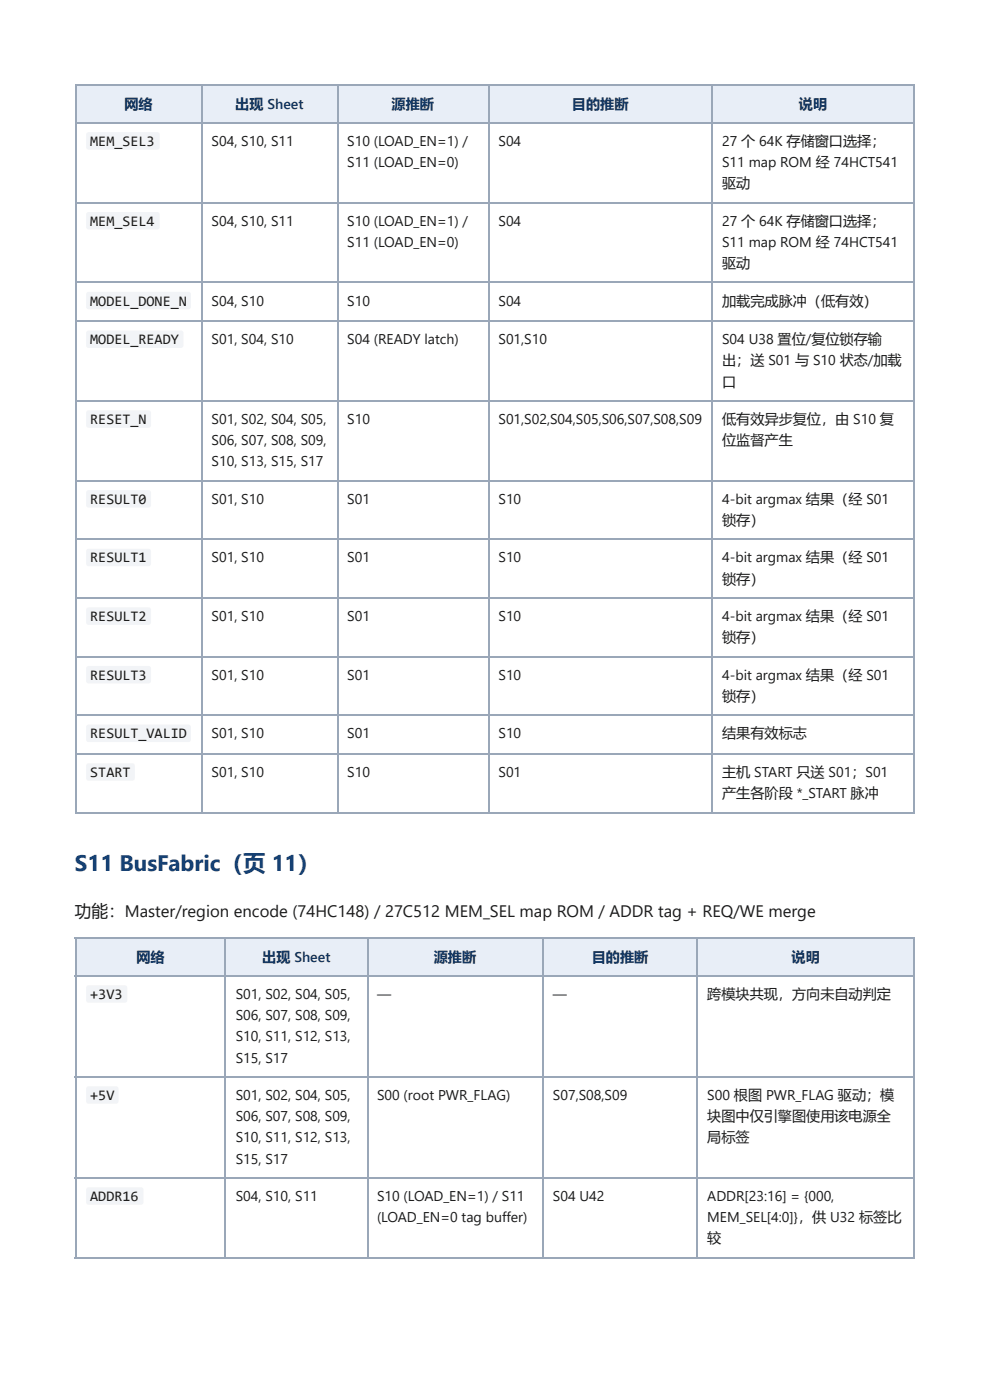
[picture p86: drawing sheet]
<svg xmlns="http://www.w3.org/2000/svg" width="210mm" height="297mm" viewBox="0 0 210 297" stroke-linecap="round" stroke-linejoin="round" font-family="sans-serif">
<defs><g id="words">
<text font-size="4.8" fill="#123f73" x="15.9" y="184.7">S11 BusFabric（页 11）</text>
<text font-size="3.5" fill="#1a1a1a" x="15.9" y="194.5">功能：Master/region encode (74HC148) / 27C512 MEM_SEL map ROM / ADDR tag + REQ/WE merge</text>
<g font-size="3.1" fill="#1a1a1a">
<text x="19.1" y="31">MEM_SEL3</text>
<text x="19.1" y="47.9">MEM_SEL4</text>
<text x="19.1" y="64.8">MODEL_DONE_N</text>
<text x="19.1" y="73">MODEL_READY</text>
<text x="19.1" y="90">RESET_N</text>
<text x="19.1" y="106.9">RESULT0</text>
<text x="19.1" y="119.3">RESULT1</text>
<text x="19.1" y="131.8">RESULT2</text>
<text x="19.1" y="144.2">RESULT3</text>
<text x="19.1" y="156.6">RESULT_VALID</text>
<text x="19.1" y="164.8">START</text>
<text x="19.1" y="211.9">+3V3</text>
<text x="19.1" y="233.4">+5V</text>
<text x="19.1" y="254.8">ADDR16</text>
</g>
<g font-size="3" fill="#0b2e59">
<text x="26.4" y="23">网络</text>
<text x="49.9" y="23">出现 Sheet</text>
<text x="83" y="23">源推断</text>
<text x="121.3" y="23">目的推断</text>
<text x="169.4" y="23">说明</text>
<text x="28.9" y="204">网络</text>
<text x="55.6" y="204">出现 Sheet</text>
<text x="92" y="204">源推断</text>
<text x="125.5" y="204">目的推断</text>
<text x="167.8" y="204">说明</text>
</g>
<g font-size="3" fill="#1a1a1a">
<text x="44.9" y="31">S04, S10, S11</text>
<text x="73.6" y="31">S10 (LOAD_EN=1) /</text>
<text x="73.6" y="35.5">S11 (LOAD_EN=0)</text>
<text x="105.7" y="31">S04</text>
<text x="153.1" y="31">27 个 64K 存储窗口选择；</text>
<text x="153.1" y="35.5">S11 map ROM 经 74HCT541</text>
<text x="153.1" y="40">驱动</text>
<text x="44.9" y="47.9">S04, S10, S11</text>
<text x="73.6" y="47.9">S10 (LOAD_EN=1) /</text>
<text x="105.7" y="47.9">S04</text>
<text x="153.1" y="47.9">27 个 64K 存储窗口选择；</text>
<text x="73.6" y="52.4">S11 (LOAD_EN=0)</text>
<text x="153.1" y="52.4">S11 map ROM 经 74HCT541</text>
<text x="153.1" y="56.9">驱动</text>
<text x="44.9" y="64.8">S04, S10</text>
<text x="73.6" y="64.8">S10</text>
<text x="105.7" y="64.8">S04</text>
<text x="153.1" y="64.8">加载完成脉冲（低有效）</text>
<text x="44.9" y="73">S01, S04, S10</text>
<text x="73.6" y="73">S04 (READY latch)</text>
<text x="105.7" y="73">S01,S10</text>
<text x="153.1" y="73">S04 U38 置位/复位锁存输</text>
<text x="153.1" y="77.5">出；送 S01 与 S10 状态/加载</text>
<text x="153.1" y="82">口</text>
<text x="44.9" y="90">S01, S02, S04, S05,</text>
<text x="73.6" y="90">S10</text>
<text x="105.7" y="90">S01,S02,S04,S05,S06,S07,S08,S09</text>
<text x="153.1" y="90">低有效异步复位，由 S10 复</text>
<text x="44.9" y="94.5">S06, S07, S08, S09,</text>
<text x="153.1" y="94.5">位监督产生</text>
<text x="44.9" y="99">S10, S13, S15, S17</text>
<text x="44.9" y="106.9">S01, S10</text>
<text x="73.6" y="106.9">S01</text>
<text x="105.7" y="106.9">S10</text>
<text x="153.1" y="106.9">4-bit argmax 结果（经 S01</text>
<text x="153.1" y="111.4">锁存）</text>
<text x="44.9" y="119.3">S01, S10</text>
<text x="73.6" y="119.3">S01</text>
<text x="105.7" y="119.3">S10</text>
<text x="153.1" y="119.3">4-bit argmax 结果（经 S01</text>
<text x="153.1" y="123.8">锁存）</text>
<text x="44.9" y="131.8">S01, S10</text>
<text x="73.6" y="131.8">S01</text>
<text x="105.7" y="131.8">S10</text>
<text x="153.1" y="131.8">4-bit argmax 结果（经 S01</text>
<text x="153.1" y="136.3">锁存）</text>
<text x="44.9" y="144.2">S01, S10</text>
<text x="73.6" y="144.2">S01</text>
<text x="105.7" y="144.2">S10</text>
<text x="153.1" y="144.2">4-bit argmax 结果（经 S01</text>
<text x="153.1" y="148.7">锁存）</text>
<text x="44.9" y="156.6">S01, S10</text>
<text x="73.6" y="156.6">S01</text>
<text x="105.7" y="156.6">S10</text>
<text x="153.1" y="156.6">结果有效标志</text>
<text x="44.9" y="164.8">S01, S10</text>
<text x="73.6" y="164.8">S10</text>
<text x="105.7" y="164.8">S01</text>
<text x="153.1" y="164.8">主机 START 只送 S01；S01</text>
<text x="153.1" y="169.3">产生各阶段 *_START 脉冲</text>
<text x="50" y="211.9">S01, S02, S04, S05,</text>
<text x="79.9" y="211.9">—</text>
<text x="117.2" y="211.9">—</text>
<text x="149.9" y="211.9">跨模块共现，方向未自动判定</text>
<text x="50" y="216.4">S06, S07, S08, S09,</text>
<text x="50" y="220.9">S10, S11, S12, S13,</text>
<text x="50" y="225.4">S15, S17</text>
<text x="50" y="233.4">S01, S02, S04, S05,</text>
<text x="79.9" y="233.4">S00 (root PWR_FLAG)</text>
<text x="117.2" y="233.4">S07,S08,S09</text>
<text x="149.9" y="233.4">S00 根图 PWR_FLAG 驱动；模</text>
<text x="50" y="237.9">S06, S07, S08, S09,</text>
<text x="149.9" y="237.9">块图中仅引擎图使用该电源全</text>
<text x="50" y="242.4">S10, S11, S12, S13,</text>
<text x="149.9" y="242.4">局标签</text>
<text x="50" y="246.9">S15, S17</text>
<text x="50" y="254.8">S04, S10, S11</text>
<text x="79.9" y="254.8">S10 (LOAD_EN=1) / S11</text>
<text x="117.2" y="254.8">S04 U42</text>
<text x="149.9" y="254.8">ADDR[23:16] = {000,</text>
<text x="79.9" y="259.3">(LOAD_EN=0 tag buffer)</text>
<text x="149.9" y="259.3">MEM_SEL[4:0]}，供 U32 标签比</text>
<text x="149.9" y="263.8">较</text>
</g>
</g></defs>
<g fill="#e8eef7">
<path d="M16.1 18.3h26.8v7.9h-26.8z"/>
<path d="M42.9 18.3h28.5v7.9h-28.5z"/>
<path d="M71.4 18.3h32.1v7.9h-32.1z"/>
<path d="M103.5 18.3h47.6v7.9h-47.6z"/>
<path d="M151.1 18.3h42.8v7.9h-42.8z"/>
</g>
<g fill="none" stroke="#9aa7b8" stroke-width=".26">
<path d="M15.9 18.1h178M16 18v154.5M42.7 18v154.5M71.6 18v154.5M103.6 18v154.5M150.9 18v154.5M15.9 26.1h178M15.9 43h178M15.9 59.9h178M15.9 68.1h178M15.9 85.1h178M15.9 102h178"/>
<path d="M15.9 114.4h178M15.9 126.9h178M15.9 139.3h178M15.9 151.7h178M15.9 159.9h178M15.9 172.4h178"/>
</g>
<path d="M193.8 18v154.5" fill="none" stroke="#9aa7b8" stroke-width=".25"/>
<g fill="#e8eef7">
<path d="M16.1 199h31.8v7.9h-31.8z"/>
<path d="M47.9 199h29.9v7.9h-29.9z"/>
<path d="M77.8 199h37.3v7.9h-37.3z"/>
<path d="M115.1 199h32.8v7.9h-32.8z"/>
<path d="M147.9 199h46v7.9h-46z"/>
</g>
<path d="M15.9 199.1h178M16 199v67.7M47.8 199v67.7M77.9 199v67.7M115.2 199v67.7M147.8 199v67.7M15.9 207h178M15.9 228.5h178M15.9 249.9h178M15.9 266.8h178" fill="none" stroke="#9aa7b8" stroke-width=".26"/>
<path d="M193.8 199v67.7" fill="none" stroke="#9aa7b8" stroke-width=".25"/>
<g fill="#f2f4f7">
<path d="M18.4 28.2l.4-.2 14.6 .1 .5 .4v2.8l-.2 .3-.4 .2-14.6-.1-.3-.1-.1-.4v-2.6z"/>
<path d="M18.4 45.1l.4-.1h14.6l.5 .4v2.9l-.2 .2-.4 .2h-14.6l-.3-.2-.1-.3v-2.7z"/>
<path d="M18.4 62.1l.4-.2h21.3l.4 .4v2.9l-.2 .3-.3 .1h-21.3l-.3-.1-.1-.4v-2.7z"/>
<path d="M18.4 70.3l.4-.2h19.7l.4 .4v2.9l-.2 .3-.3 .1h-19.7l-.3-.1-.1-.4v-2.7z"/>
<path d="M18.4 87.2l.4-.2 12.8 .1 .4 .4v2.8l-.1 .3-.4 .2-12.8-.1-.3-.1-.1-.4v-2.6z"/>
<path d="M18.4 104.1l.4-.1h12.8l.4 .4v2.9l-.1 .2-.4 .2h-12.8l-.3-.2-.1-.3v-2.7z"/>
<path d="M18.4 116.6l.4-.2h12.8l.4 .4v2.9l-.1 .3-.4 .1h-12.8l-.3-.1-.1-.4v-2.7z"/>
<path d="M18.4 129l.4-.1h12.8l.4 .4v2.8l-.1 .3-.4 .2-12.8-.1-.3-.1-.1-.4v-2.6z"/>
<path d="M18.4 141.4l.4-.1h12.8l.4 .4v2.9l-.1 .2-.4 .2h-12.8l-.3-.2-.1-.3v-2.7z"/>
<path d="M18.4 153.9l.4-.2h21.3l.4 .4v2.9l-.2 .3-.3 .1h-21.3l-.3-.1-.1-.4v-2.6z"/>
<path d="M18.4 162.1l.4-.2 9.4 .1 .4 .5-.1 2.8-.5 .3h-9.4l-.3-.5v-2.6z"/>
<path d="M18.4 209.2l.4-.2 7.9 .1 .3 .5-.1 2.8-.4 .3h-7.9l-.3-.5v-2.6z"/>
<path d="M18.4 230.6l.4-.1h6l.3 .5v2.8l-.5 .4-6-.1-.3-.5v-2.6z"/>
<path d="M18.4 252l.4-.1h11.2l.4 .4v2.9l-.1 .2-.4 .2h-11.2l-.3-.2-.1-.3v-2.7z"/>
</g>
<use href="#words"/>
</svg>
